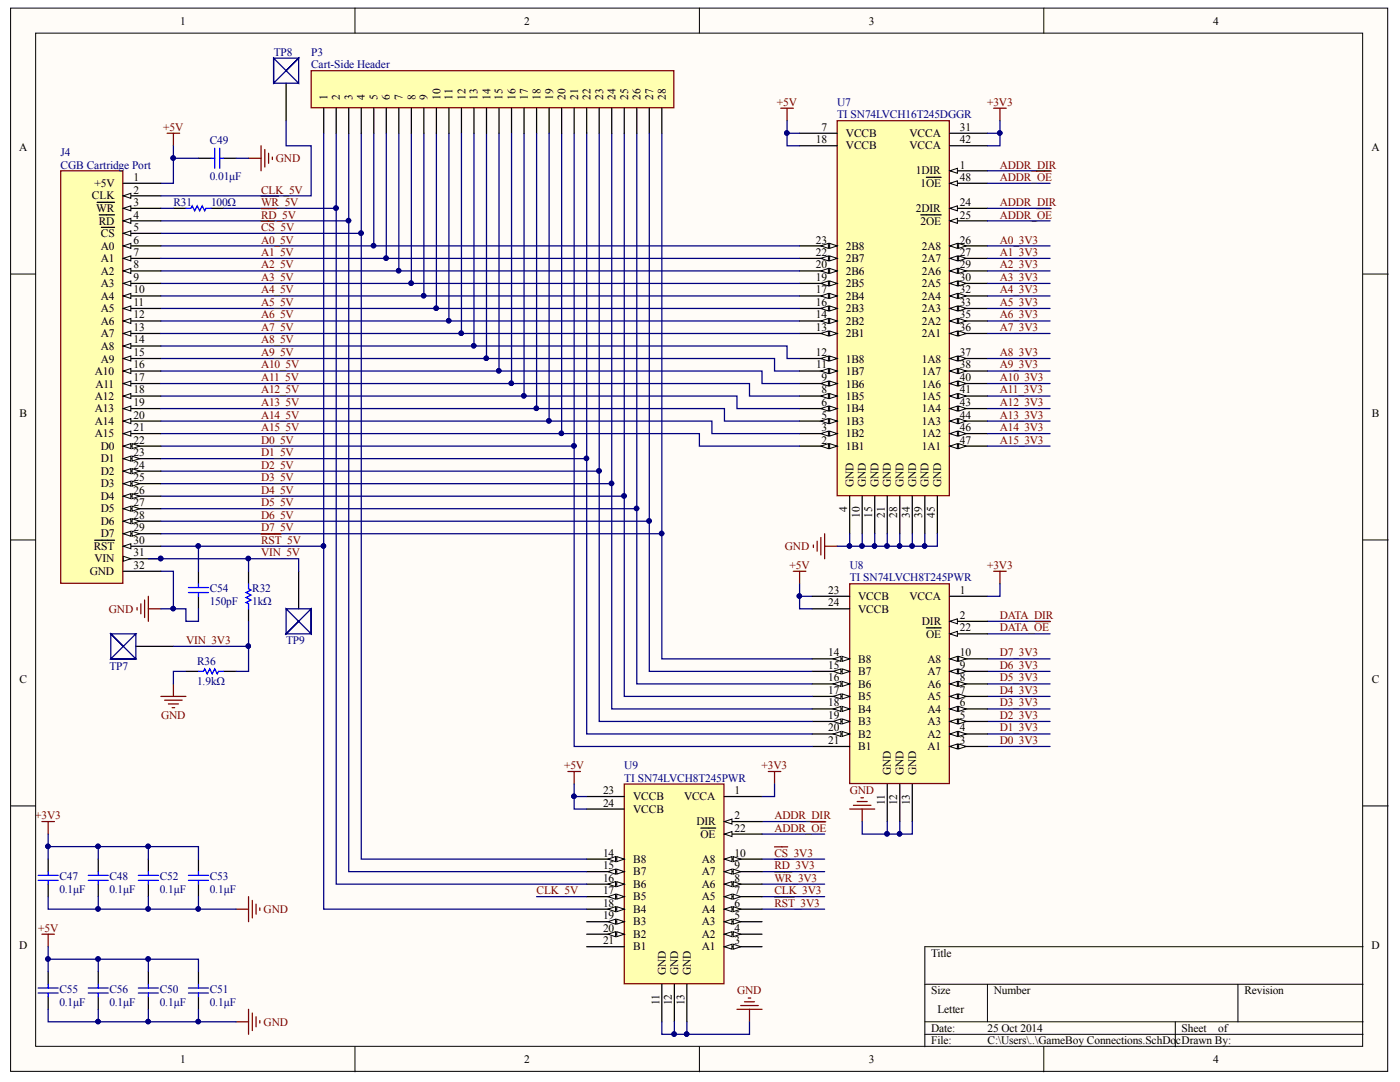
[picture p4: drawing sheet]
<svg xmlns="http://www.w3.org/2000/svg" width="279mm" height="216mm" viewBox="0 0 279 216" stroke-linecap="round" stroke-linejoin="round" font-family="sans-serif">
<defs><g id="words">
<g font-size="2.3">
<text x="35.9" y="4.9">1</text>
<text x="104.6" y="4.9">2</text>
<text x="173.4" y="4.9">3</text>
<text x="242.1" y="4.9">4</text>
<text x="65.4" y="19.9" transform="rotate(-90 65.4 19.9)">1</text>
<text x="67.8" y="19.9" transform="rotate(-90 67.8 19.9)">2</text>
<text x="70.4" y="19.9" transform="rotate(-90 70.4 19.9)">3</text>
<text x="72.8" y="19.9" transform="rotate(-90 72.8 19.9)">4</text>
<text x="75.4" y="19.9" transform="rotate(-90 75.4 19.9)">5</text>
<text x="77.8" y="19.9" transform="rotate(-90 77.8 19.9)">6</text>
<text x="80.4" y="19.9" transform="rotate(-90 80.4 19.9)">7</text>
<text x="82.9" y="19.9" transform="rotate(-90 82.9 19.9)">8</text>
<text x="85.3" y="19.9" transform="rotate(-90 85.3 19.9)">9</text>
<text x="87.9" y="19.9" transform="rotate(-90 87.9 19.9)">10</text>
<text x="90.3" y="19.9" transform="rotate(-90 90.3 19.9)">11</text>
<text x="92.9" y="19.9" transform="rotate(-90 92.9 19.9)">12</text>
<text x="95.3" y="19.9" transform="rotate(-90 95.3 19.9)">13</text>
<text x="97.9" y="19.9" transform="rotate(-90 97.9 19.9)">14</text>
<text x="100.3" y="19.9" transform="rotate(-90 100.3 19.9)">15</text>
<text x="102.9" y="19.9" transform="rotate(-90 102.9 19.9)">16</text>
<text x="105.3" y="19.9" transform="rotate(-90 105.3 19.9)">17</text>
<text x="107.8" y="19.9" transform="rotate(-90 107.8 19.9)">18</text>
<text x="110.4" y="19.9" transform="rotate(-90 110.4 19.9)">19</text>
<text x="112.8" y="19.9" transform="rotate(-90 112.8 19.9)">20</text>
<text x="115.4" y="19.9" transform="rotate(-90 115.4 19.9)">21</text>
<text x="117.8" y="19.9" transform="rotate(-90 117.8 19.9)">22</text>
<text x="120.4" y="19.9" transform="rotate(-90 120.4 19.9)">23</text>
<text x="122.8" y="19.9" transform="rotate(-90 122.8 19.9)">24</text>
<text x="125.4" y="19.9" transform="rotate(-90 125.4 19.9)">25</text>
<text x="127.8" y="19.9" transform="rotate(-90 127.8 19.9)">26</text>
<text x="130.3" y="19.9" transform="rotate(-90 130.3 19.9)">27</text>
<text x="132.9" y="19.9" transform="rotate(-90 132.9 19.9)">28</text>
<text x="162.8" y="28.6">18</text>
<text x="163.9" y="26.1">7</text>
<text x="168.8" y="27.4">VCCB</text>
<text x="168.8" y="29.8">VCCB</text>
<text x="181.5" y="27.4">VCCA</text>
<text x="181.5" y="29.8">VCCA</text>
<text x="191.6" y="26.1">31</text>
<text x="191.6" y="28.6">42</text>
<text x="3.8" y="30.2">A</text>
<text x="182.8" y="34.8">1DIR</text>
<text x="191.6" y="33.6">1</text>
<text x="273.7" y="30.2">A</text>
<text x="18.4" y="39.8">CLK</text>
<text x="18.9" y="37.4">+5V</text>
<text x="26.6" y="36.1">1</text>
<text x="26.6" y="38.6">2</text>
<text x="26.6" y="41.1">3</text>
<text x="183.7" y="37.4">1OE</text>
<text x="191.6" y="41.1">24</text>
<text x="191.6" y="36.1">48</text>
<text x="19.2" y="42.3">WR</text>
<text x="19.7" y="44.9">RD</text>
<text x="20.1" y="47.3">CS</text>
<text x="26.6" y="43.6">4</text>
<text x="26.6" y="46.1">5</text>
<text x="182.8" y="42.3">2DIR</text>
<text x="183.7" y="44.9">2OE</text>
<text x="191.6" y="43.6">25</text>
<text x="20.1" y="49.9">A0</text>
<text x="20.1" y="52.3">A1</text>
<text x="26.6" y="48.6">6</text>
<text x="26.6" y="51">7</text>
<text x="26.6" y="53.6">8</text>
<text x="162.8" y="53.6">20</text>
<text x="162.8" y="51">22</text>
<text x="162.8" y="48.6">23</text>
<text x="168.8" y="52.3">2B7</text>
<text x="168.8" y="49.9">2B8</text>
<text x="184" y="49.9">2A8</text>
<text x="184" y="52.3">2A7</text>
<text x="191.6" y="48.6">26</text>
<text x="191.6" y="51">27</text>
<text x="191.6" y="53.6">29</text>
<text x="20.1" y="54.8">A2</text>
<text x="20.1" y="57.3">A3</text>
<text x="20.1" y="59.8">A4</text>
<text x="26.6" y="56">9</text>
<text x="26.6" y="58.6">10</text>
<text x="162.8" y="58.6">17</text>
<text x="162.8" y="56">19</text>
<text x="168.8" y="59.8">2B4</text>
<text x="168.8" y="57.3">2B5</text>
<text x="168.8" y="54.8">2B6</text>
<text x="184" y="54.8">2A6</text>
<text x="184" y="57.3">2A5</text>
<text x="184" y="59.8">2A4</text>
<text x="191.6" y="56">30</text>
<text x="191.6" y="58.6">32</text>
<text x="20.1" y="62.3">A5</text>
<text x="20.1" y="64.8">A6</text>
<text x="26.6" y="61.1">11</text>
<text x="26.6" y="63.5">12</text>
<text x="162.8" y="63.5">14</text>
<text x="162.8" y="61.1">16</text>
<text x="168.8" y="64.8">2B2</text>
<text x="168.8" y="62.3">2B3</text>
<text x="184" y="62.3">2A3</text>
<text x="184" y="64.8">2A2</text>
<text x="191.6" y="61.1">33</text>
<text x="191.6" y="63.5">35</text>
<text x="20.1" y="67.3">A7</text>
<text x="20.1" y="69.8">A8</text>
<text x="26.6" y="66.1">13</text>
<text x="26.6" y="68.5">14</text>
<text x="26.6" y="71.1">15</text>
<text x="162.8" y="71.1">12</text>
<text x="162.8" y="66.1">13</text>
<text x="168.8" y="67.3">2B1</text>
<text x="184" y="67.3">2A1</text>
<text x="191.6" y="66.1">36</text>
<text x="191.6" y="71.1">37</text>
<text x="18.9" y="74.8">A10</text>
<text x="19" y="77.3">A11</text>
<text x="20.1" y="72.3">A9</text>
<text x="26.6" y="73.5">16</text>
<text x="26.6" y="76.1">17</text>
<text x="162.9" y="73.5">11</text>
<text x="163.9" y="76.1">9</text>
<text x="168.8" y="77.3">1B6</text>
<text x="168.8" y="74.8">1B7</text>
<text x="168.8" y="72.3">1B8</text>
<text x="184" y="72.3">1A8</text>
<text x="184" y="74.8">1A7</text>
<text x="184" y="77.3">1A6</text>
<text x="191.6" y="73.5">38</text>
<text x="191.6" y="76.1">40</text>
<text x="3.9" y="83.2">B</text>
<text x="18.9" y="79.8">A12</text>
<text x="18.9" y="82.3">A13</text>
<text x="26.6" y="78.5">18</text>
<text x="26.6" y="81">19</text>
<text x="26.6" y="83.6">20</text>
<text x="163.9" y="83.6">5</text>
<text x="163.9" y="81">6</text>
<text x="163.9" y="78.5">8</text>
<text x="168.8" y="82.3">1B4</text>
<text x="168.8" y="79.8">1B5</text>
<text x="184" y="79.8">1A5</text>
<text x="184" y="82.3">1A4</text>
<text x="191.6" y="78.5">41</text>
<text x="191.6" y="81">43</text>
<text x="191.6" y="83.6">44</text>
<text x="273.8" y="83.2">B</text>
<text x="18.9" y="84.8">A14</text>
<text x="18.9" y="87.3">A15</text>
<text x="20.1" y="89.7">D0</text>
<text x="26.6" y="86">21</text>
<text x="26.6" y="88.6">22</text>
<text x="163.9" y="88.6">2</text>
<text x="163.9" y="86">3</text>
<text x="168.8" y="89.7">1B1</text>
<text x="168.8" y="87.3">1B2</text>
<text x="168.8" y="84.8">1B3</text>
<text x="184" y="84.8">1A3</text>
<text x="184" y="87.3">1A2</text>
<text x="184" y="89.7">1A1</text>
<text x="191.6" y="86">46</text>
<text x="191.6" y="88.6">47</text>
<text x="20.1" y="92.3">D1</text>
<text x="20.1" y="94.8">D2</text>
<text x="26.6" y="91">23</text>
<text x="26.6" y="93.5">24</text>
<text x="26.6" y="96">25</text>
<text x="20.1" y="97.3">D3</text>
<text x="20.1" y="99.8">D4</text>
<text x="26.6" y="98.5">26</text>
<text x="26.6" y="101">27</text>
<text x="170.4" y="97.3" transform="rotate(-90 170.4 97.3)">GND</text>
<text x="172.8" y="97.3" transform="rotate(-90 172.8 97.3)">GND</text>
<text x="175.3" y="97.3" transform="rotate(-90 175.3 97.3)">GND</text>
<text x="177.8" y="97.3" transform="rotate(-90 177.8 97.3)">GND</text>
<text x="180.3" y="97.3" transform="rotate(-90 180.3 97.3)">GND</text>
<text x="182.9" y="97.3" transform="rotate(-90 182.9 97.3)">GND</text>
<text x="185.3" y="97.3" transform="rotate(-90 185.3 97.3)">GND</text>
<text x="187.9" y="97.3" transform="rotate(-90 187.9 97.3)">GND</text>
<text x="20.1" y="102.2">D5</text>
<text x="20.1" y="104.8">D6</text>
<text x="20.1" y="107.2">D7</text>
<text x="26.6" y="103.5">28</text>
<text x="26.6" y="106.1">29</text>
<text x="169.1" y="102.2" transform="rotate(-90 169.1 102.2)">4</text>
<text x="171.6" y="103.3" transform="rotate(-90 171.6 103.3)">10</text>
<text x="174.1" y="103.3" transform="rotate(-90 174.1 103.3)">15</text>
<text x="176.6" y="103.3" transform="rotate(-90 176.6 103.3)">21</text>
<text x="179.1" y="103.3" transform="rotate(-90 179.1 103.3)">28</text>
<text x="181.6" y="103.3" transform="rotate(-90 181.6 103.3)">34</text>
<text x="184.1" y="103.3" transform="rotate(-90 184.1 103.3)">39</text>
<text x="186.6" y="103.3" transform="rotate(-90 186.6 103.3)">45</text>
<text x="18.7" y="109.8">RST</text>
<text x="18.9" y="112.2">VIN</text>
<text x="26.6" y="108.5">30</text>
<text x="26.6" y="111">31</text>
<text x="26.6" y="113.5">32</text>
<text x="17.9" y="114.8">GND</text>
<text x="165.3" y="118.5">23</text>
<text x="171.3" y="119.7">VCCB</text>
<text x="181.5" y="119.7">VCCA</text>
<text x="191.6" y="118.5">1</text>
<text x="165.3" y="121">24</text>
<text x="171.3" y="122.3">VCCB</text>
<text x="184" y="124.7">DIR</text>
<text x="191.6" y="123.5">2</text>
<text x="191.6" y="126">22</text>
<text x="165.3" y="131">14</text>
<text x="184.8" y="127.3">OE</text>
<text x="191.6" y="131">10</text>
<text x="3.9" y="136.3">C</text>
<text x="165.3" y="133.5">15</text>
<text x="165.3" y="136">16</text>
<text x="171.3" y="132.2">B8</text>
<text x="171.3" y="134.7">B7</text>
<text x="171.3" y="137.2">B6</text>
<text x="185.1" y="137.2">A6</text>
<text x="185.1" y="134.7">A7</text>
<text x="185.1" y="132.2">A8</text>
<text x="191.6" y="136">8</text>
<text x="191.6" y="133.5">9</text>
<text x="273.8" y="136.3">C</text>
<text x="165.3" y="138.5">17</text>
<text x="165.3" y="141">18</text>
<text x="165.3" y="143.5">19</text>
<text x="171.3" y="139.7">B5</text>
<text x="171.3" y="142.2">B4</text>
<text x="185.1" y="142.2">A4</text>
<text x="185.1" y="139.7">A5</text>
<text x="191.6" y="143.5">5</text>
<text x="191.6" y="141">6</text>
<text x="191.6" y="138.5">7</text>
<text x="165.3" y="145.9">20</text>
<text x="165.3" y="148.5">21</text>
<text x="171.3" y="144.8">B3</text>
<text x="171.3" y="147.2">B2</text>
<text x="171.3" y="149.7">B1</text>
<text x="185.1" y="149.7">A1</text>
<text x="185.1" y="147.2">A2</text>
<text x="185.1" y="144.8">A3</text>
<text x="191.6" y="148.5">3</text>
<text x="191.6" y="145.9">4</text>
<text x="177.8" y="154.7" transform="rotate(-90 177.8 154.7)">GND</text>
<text x="180.3" y="154.7" transform="rotate(-90 180.3 154.7)">GND</text>
<text x="182.9" y="154.7" transform="rotate(-90 182.9 154.7)">GND</text>
<text x="120.4" y="158.4">23</text>
<text x="120.4" y="161">24</text>
<text x="126.4" y="159.7">VCCB</text>
<text x="136.5" y="159.7">VCCA</text>
<text x="146.6" y="158.4">1</text>
<text x="176.6" y="160.6" transform="rotate(-90 176.6 160.6)">11</text>
<text x="179.1" y="160.7" transform="rotate(-90 179.1 160.7)">12</text>
<text x="181.6" y="160.7" transform="rotate(-90 181.6 160.7)">13</text>
<text x="126.4" y="162.2">VCCB</text>
<text x="139" y="164.7">DIR</text>
<text x="139.8" y="167.2">OE</text>
<text x="146.6" y="163.4">2</text>
<text x="146.6" y="166">22</text>
<text x="120.4" y="171">14</text>
<text x="120.4" y="173.4">15</text>
<text x="126.4" y="172.2">B8</text>
<text x="140.1" y="172.2">A8</text>
<text x="146.6" y="173.4">9</text>
<text x="146.6" y="171">10</text>
<text x="120.4" y="175.9">16</text>
<text x="120.4" y="178.5">17</text>
<text x="126.4" y="174.7">B7</text>
<text x="126.4" y="177.2">B6</text>
<text x="126.4" y="179.7">B5</text>
<text x="140.1" y="179.7">A5</text>
<text x="140.1" y="177.2">A6</text>
<text x="140.1" y="174.7">A7</text>
<text x="146.6" y="178.5">7</text>
<text x="146.6" y="175.9">8</text>
<text x="120.4" y="180.9">18</text>
<text x="120.4" y="183.5">19</text>
<text x="120.4" y="185.9">20</text>
<text x="126.4" y="182.2">B4</text>
<text x="126.4" y="184.6">B3</text>
<text x="140.1" y="184.6">A3</text>
<text x="140.1" y="182.2">A4</text>
<text x="146.6" y="185.9">4</text>
<text x="146.6" y="183.5">5</text>
<text x="146.6" y="180.9">6</text>
<text x="3.8" y="189.4">D</text>
<text x="120.4" y="188.4">21</text>
<text x="126.4" y="187.2">B2</text>
<text x="126.4" y="189.6">B1</text>
<text x="140.1" y="189.6">A1</text>
<text x="140.1" y="187.2">A2</text>
<text x="146.6" y="188.4">3</text>
<text x="185.8" y="190.9">Title</text>
<text x="273.7" y="189.4">D</text>
<text x="132.9" y="194.6" transform="rotate(-90 132.9 194.6)">GND</text>
<text x="135.3" y="194.6" transform="rotate(-90 135.3 194.6)">GND</text>
<text x="137.9" y="194.6" transform="rotate(-90 137.9 194.6)">GND</text>
<text x="131.6" y="200.5" transform="rotate(-90 131.6 200.5)">11</text>
<text x="134.1" y="200.6" transform="rotate(-90 134.1 200.6)">12</text>
<text x="136.6" y="200.6" transform="rotate(-90 136.6 200.6)">13</text>
<text x="185.8" y="198.4">Size</text>
<text x="187.1" y="202.1">Letter</text>
<text x="198.4" y="198.4">Number</text>
<text x="248.3" y="198.4">Revision</text>
<text x="185.8" y="205.9">Date:</text>
<text x="185.8" y="208.4">File:</text>
<text x="197.1" y="205.9">25 Oct 2014</text>
<text x="197.1" y="208.4">C:\Users\..\GameBoy Connections.SchDo</text>
<text x="234.7" y="208.4">cDrawn By:</text>
<text x="235.8" y="205.9">Sheet</text>
<text x="243.1" y="205.9">of</text>
<text x="35.9" y="212.1">1</text>
<text x="104.6" y="212.1">2</text>
<text x="173.4" y="212.1">3</text>
<text x="242.1" y="212.1">4</text>
</g>
<g font-size="2.3" fill="#000080">
<text x="54.6" y="11.2">TP8</text>
<text x="62.1" y="11.2">P3</text>
<text x="62.1" y="13.6">Cart-Side Header</text>
<text x="167.1" y="21.1">U7</text>
<text x="167.1" y="23.6">TI SN74LVCH16T245DGGR</text>
<text x="41.9" y="28.8">C49</text>
<text x="12.1" y="31.1">J4</text>
<text x="12.1" y="33.6">CGB Cartridge Port</text>
<text x="41.9" y="35.8">0.01μF</text>
<text x="34.6" y="41.1">R31</text>
<text x="42.1" y="41.1">100Ω</text>
<text x="169.6" y="113.5">U8</text>
<text x="41.9" y="118.2">C54</text>
<text x="50.3" y="118.2">R32</text>
<text x="169.6" y="116">TI SN74LVCH8T245PWR</text>
<text x="41.9" y="120.8">150pF</text>
<text x="50.3" y="120.8">1kΩ</text>
<text x="57.1" y="128.4">TP9</text>
<text x="21.8" y="133.8">TP7</text>
<text x="39.3" y="136.7">1.9kΩ</text>
<text x="39.3" y="132.8">R36</text>
<text x="124.6" y="153.5">U9</text>
<text x="124.6" y="156">TI SN74LVCH8T245PWR</text>
<text x="11.8" y="178.2">0.1μF</text>
<text x="11.8" y="175.7">C47</text>
<text x="21.8" y="178.2">0.1μF</text>
<text x="21.8" y="175.7">C48</text>
<text x="31.9" y="178.2">0.1μF</text>
<text x="31.9" y="175.7">C52</text>
<text x="41.9" y="178.2">0.1μF</text>
<text x="41.9" y="175.7">C53</text>
<text x="11.8" y="200.7">0.1μF</text>
<text x="11.8" y="198.2">C55</text>
<text x="21.8" y="200.7">0.1μF</text>
<text x="21.8" y="198.2">C56</text>
<text x="31.9" y="200.7">0.1μF</text>
<text x="31.9" y="198.2">C50</text>
<text x="41.9" y="200.7">0.1μF</text>
<text x="41.9" y="198.2">C51</text>
</g>
<g font-size="2.3" fill="#800000">
<text x="155" y="21.1">+5V</text>
<text x="197" y="21.1">+3V3</text>
<text x="32.6" y="26.1">+5V</text>
<text x="55.1" y="32.4">GND</text>
<text x="199.5" y="33.6">ADDR_DIR</text>
<text x="52.1" y="38.6">CLK_5V</text>
<text x="52.1" y="41.1">WR_5V</text>
<text x="199.5" y="41.1">ADDR_DIR</text>
<text x="199.5" y="36.1">ADDR_OE</text>
<text x="52.1" y="43.6">RD_5V</text>
<text x="52.1" y="46.1">CS_5V</text>
<text x="199.5" y="43.6">ADDR_OE</text>
<text x="52.1" y="48.6">A0_5V</text>
<text x="52.1" y="51">A1_5V</text>
<text x="52.1" y="53.6">A2_5V</text>
<text x="199.5" y="48.6">A0_3V3</text>
<text x="199.5" y="51">A1_3V3</text>
<text x="199.5" y="53.6">A2_3V3</text>
<text x="52.1" y="56">A3_5V</text>
<text x="52.1" y="58.6">A4_5V</text>
<text x="199.5" y="56">A3_3V3</text>
<text x="199.5" y="58.6">A4_3V3</text>
<text x="52.1" y="61.1">A5_5V</text>
<text x="52.1" y="63.5">A6_5V</text>
<text x="199.5" y="61.1">A5_3V3</text>
<text x="199.5" y="63.5">A6_3V3</text>
<text x="52.1" y="66.1">A7_5V</text>
<text x="52.1" y="68.5">A8_5V</text>
<text x="52.1" y="71.1">A9_5V</text>
<text x="199.5" y="66.1">A7_3V3</text>
<text x="199.5" y="71.1">A8_3V3</text>
<text x="52.1" y="73.5">A10_5V</text>
<text x="52.1" y="76.1">A11_5V</text>
<text x="199.5" y="73.5">A9_3V3</text>
<text x="199.5" y="76.1">A10_3V3</text>
<text x="52.1" y="78.5">A12_5V</text>
<text x="52.1" y="81">A13_5V</text>
<text x="52.1" y="83.6">A14_5V</text>
<text x="199.5" y="78.5">A11_3V3</text>
<text x="199.5" y="81">A12_3V3</text>
<text x="199.5" y="83.6">A13_3V3</text>
<text x="52.1" y="86">A15_5V</text>
<text x="52.1" y="88.6">D0_5V</text>
<text x="199.5" y="86">A14_3V3</text>
<text x="199.5" y="88.6">A15_3V3</text>
<text x="52.1" y="91">D1_5V</text>
<text x="52.1" y="93.5">D2_5V</text>
<text x="52.1" y="96">D3_5V</text>
<text x="52.1" y="98.5">D4_5V</text>
<text x="52.1" y="101">D5_5V</text>
<text x="52.1" y="103.5">D6_5V</text>
<text x="52.1" y="106.1">D7_5V</text>
<text x="52.1" y="108.5">RST_5V</text>
<text x="52.1" y="111">VIN_5V</text>
<text x="156.7" y="109.8">GND</text>
<text x="157.6" y="113.5">+5V</text>
<text x="197" y="113.5">+3V3</text>
<text x="21.7" y="122.3">GND</text>
<text x="199.5" y="123.5">DATA_DIR</text>
<text x="199.5" y="126">DATA_OE</text>
<text x="37.1" y="128.4">VIN_3V3</text>
<text x="199.5" y="131">D7_3V3</text>
<text x="199.5" y="133.5">D6_3V3</text>
<text x="199.5" y="136">D5_3V3</text>
<text x="32.1" y="143.5">GND</text>
<text x="199.5" y="143.5">D2_3V3</text>
<text x="199.5" y="141">D3_3V3</text>
<text x="199.5" y="138.5">D4_3V3</text>
<text x="199.5" y="148.5">D0_3V3</text>
<text x="199.5" y="145.9">D1_3V3</text>
<text x="112.6" y="153.5">+5V</text>
<text x="152" y="153.5">+3V3</text>
<text x="169.6" y="158.4">GND</text>
<text x="7" y="163.4">+3V3</text>
<text x="154.5" y="163.4">ADDR_DIR</text>
<text x="154.5" y="166">ADDR_OE</text>
<text x="154.5" y="173.4">RD_3V3</text>
<text x="154.5" y="171">CS_3V3</text>
<text x="107.1" y="178.5">CLK_5V</text>
<text x="154.5" y="178.5">CLK_3V3</text>
<text x="154.5" y="175.9">WR_3V3</text>
<text x="7.6" y="185.9">+5V</text>
<text x="52.6" y="182.2">GND</text>
<text x="154.5" y="180.9">RST_3V3</text>
<text x="147.1" y="198.4">GND</text>
<text x="52.6" y="204.7">GND</text>
</g>
</g></defs>
<g fill="#fffcf8" stroke="#000" stroke-width=".2">
<path d="M2.1 1.6h274.8v212.2h-274.8z"/>
<path d="M7.1 6.6h264.8v202.2h-264.8z"/>
</g>
<g fill="none" stroke="#000" stroke-width=".2">
<path d="M70.8 1.6v5M139.6 1.6v5M208.3 1.6v5M2.1 54.7h5M272 54.7h5M2.1 107.7h5M272 107.7h5M2.1 160.8h5M272 160.8h5M184.6 196.4h87.4M197.1 196.4v7.5M247.1 196.4v7.5"/>
<path d="M272 188.9h-87.4v20M70.8 208.9v5M139.6 208.9v5M184.6 203.9h87.4M184.6 206.4h87.4M208.3 208.9v5M234.6 203.9v5"/>
</g>
<g fill="none" stroke="#800000" stroke-width=".25">
<path d="M33.4 26.6h2.5M34.6 26.6v2.5M49.6 31.6h2.5M52.1 29.1v5M52.1 39.1h3.5M52.9 29.8v3.5M53.6 30.6v2M54.4 31.3v.5M52.1 41.6h3.1M52.1 44.1h2.6M28.9 119.7v3.5M29.6 119v5"/>
<path d="M52.1 106.5h4M27.4 121.2v.5M28.1 120.5v2M29.6 121.5h2.5M154.6 174h3.5M154.6 171.5h3M154.6 169h2.6M154.6 179h4"/>
</g>
<path d="M39.6 31.6h2.5M44.6 31.6h2.5M34.6 41.6h2.5M42.1 41.6h2.5M39.6 114v2.5M39.6 119v2.5" fill="none" stroke="#000" stroke-width=".25"/>
<path d="M42.1 31.6h.8M42.9 29.6v4M43.9 29.6v4M43.9 31.6h.7M37.1 41.6h1l.3-.5 .5 1 .5-1 .5 1 .5-1 .5 1 .2-.5h1M37.6 118.2h4M37.6 117.2h4M39.6 116.5v.7M39.6 118.2v.8" fill="none" stroke="#00f" stroke-width=".25"/>
<g fill="none" stroke="#000080" stroke-width=".25">
<path d="M34.6 29.1v7.5h-2.5M34.6 31.6h5M47.1 31.6h2.5M67.1 26.6v15h-22.5M69.6 26.6v17.5h-37.5M72.1 26.6v20h-40M74.6 26.6v22.5h-42.5M79.6 26.6v27.5h-47.5M82.1 26.6v30h-50M84.6 26.6v32.5h-52.5M87.1 26.6v34.9h-55M89.6 26.6v37.4h-57.5"/>
<path d="M94.6 26.6v42.4h-62.5M97.1 26.6v44.9h-65M99.6 26.6v47.4h-67.5M104.6 26.6v52.4h-72.5M112.1 26.6v59.9h-80M114.6 26.6v62.4h-82.5M117.1 26.6v64.9h-85M119.6 26.6v67.4h-87.5M122.1 26.6v69.9h-90M124.6 26.6v72.4h-92.5M127.1 26.6v74.9h-95M132.1 26.6v79.9h-100"/>
<path d="M32.1 41.6h2.5M32.1 109h7.5v5M32.1 114h2.5v7.5M32.1 121.5h5v2.5h2.5v-2.5"/>
</g>
<g fill="#000080" stroke="#000080" stroke-width=".2">
<circle cx="34.6" cy="31.5" r=".45"/>
<circle cx="39.6" cy="108.9" r=".45"/>
<circle cx="34.6" cy="121.4" r=".45"/>
<circle cx="67" cy="41.5" r=".45"/>
<circle cx="69.5" cy="44" r=".45"/>
<circle cx="72" cy="46.5" r=".45"/>
<circle cx="74.5" cy="49" r=".45"/>
<circle cx="79.5" cy="54" r=".45"/>
<circle cx="82" cy="56.5" r=".45"/>
<circle cx="84.5" cy="59" r=".45"/>
<circle cx="87" cy="61.5" r=".45"/>
<circle cx="89.5" cy="64" r=".45"/>
<circle cx="94.5" cy="69" r=".45"/>
<circle cx="97" cy="71.5" r=".45"/>
<circle cx="99.5" cy="74" r=".45"/>
<circle cx="104.5" cy="79" r=".45"/>
<circle cx="112" cy="86.5" r=".45"/>
<circle cx="114.5" cy="89" r=".45"/>
<circle cx="117" cy="91.5" r=".45"/>
<circle cx="119.5" cy="94" r=".45"/>
<circle cx="122" cy="96.5" r=".45"/>
<circle cx="124.5" cy="99" r=".45"/>
<circle cx="127" cy="101.5" r=".45"/>
<circle cx="132" cy="106.4" r=".45"/>
</g>
<path d="M12.1 34.1h12.4v82.3h-12.4z" fill="#ffffb0" stroke="#800000" stroke-width=".25"/>
<path d="M24.6 36.6h7.5M24.6 39.1h7.5" fill="none" stroke="#000" stroke-width=".25"/>
<path d="M24.6 39.1l1.5-.5v1z" fill="#fffcf8" stroke="#000" stroke-width=".2"/>
<path d="M24.6 41.6h7.5" fill="none" stroke="#000" stroke-width=".25"/>
<path d="M24.6 41.6l1.5-.5v1z" fill="#fffcf8" stroke="#000" stroke-width=".2"/>
<path d="M19.4 40.4h3.5M24.6 44.1h7.5" fill="none" stroke="#000" stroke-width=".25"/>
<path d="M24.6 44.1l1.5-.5v1z" fill="#fffcf8" stroke="#000" stroke-width=".2"/>
<path d="M19.8 42.9h3.1M24.6 46.6h7.5" fill="none" stroke="#000" stroke-width=".25"/>
<path d="M24.6 46.6l1.5-.5v1z" fill="#fffcf8" stroke="#000" stroke-width=".2"/>
<path d="M20.2 45.4h2.7M24.6 49.1h7.5" fill="none" stroke="#000" stroke-width=".25"/>
<path d="M24.6 49.1l1.5-.5v1z" fill="#fffcf8" stroke="#000" stroke-width=".2"/>
<path d="M24.6 51.6h7.5" fill="none" stroke="#000" stroke-width=".25"/>
<path d="M24.6 51.6l1.5-.5v1z" fill="#fffcf8" stroke="#000" stroke-width=".2"/>
<path d="M24.6 54.1h7.5" fill="none" stroke="#000" stroke-width=".25"/>
<path d="M24.6 54.1l1.5-.5v1z" fill="#fffcf8" stroke="#000" stroke-width=".2"/>
<path d="M24.6 56.6h7.5" fill="none" stroke="#000" stroke-width=".25"/>
<path d="M24.6 56.6l1.5-.5v1z" fill="#fffcf8" stroke="#000" stroke-width=".2"/>
<path d="M24.6 59.1h7.5" fill="none" stroke="#000" stroke-width=".25"/>
<path d="M24.6 59.1l1.5-.5v1z" fill="#fffcf8" stroke="#000" stroke-width=".2"/>
<path d="M24.6 61.5h7.5" fill="none" stroke="#000" stroke-width=".25"/>
<path d="M24.6 61.5l1.5-.5v1z" fill="#fffcf8" stroke="#000" stroke-width=".2"/>
<path d="M24.6 64h7.5" fill="none" stroke="#000" stroke-width=".25"/>
<path d="M24.6 64l1.5-.5v1z" fill="#fffcf8" stroke="#000" stroke-width=".2"/>
<path d="M24.6 66.5h7.5" fill="none" stroke="#000" stroke-width=".25"/>
<path d="M24.6 66.5l1.5-.5v1z" fill="#fffcf8" stroke="#000" stroke-width=".2"/>
<path d="M24.6 69h7.5" fill="none" stroke="#000" stroke-width=".25"/>
<path d="M24.6 69l1.5-.5v1z" fill="#fffcf8" stroke="#000" stroke-width=".2"/>
<path d="M24.6 71.5h7.5" fill="none" stroke="#000" stroke-width=".25"/>
<path d="M24.6 71.5l1.5-.5v1z" fill="#fffcf8" stroke="#000" stroke-width=".2"/>
<path d="M24.6 74h7.5" fill="none" stroke="#000" stroke-width=".25"/>
<path d="M24.6 74l1.5-.5v1z" fill="#fffcf8" stroke="#000" stroke-width=".2"/>
<path d="M24.6 76.5h7.5" fill="none" stroke="#000" stroke-width=".25"/>
<path d="M24.6 76.5l1.5-.5v1z" fill="#fffcf8" stroke="#000" stroke-width=".2"/>
<path d="M24.6 79h7.5" fill="none" stroke="#000" stroke-width=".25"/>
<path d="M24.6 79l1.5-.5v1z" fill="#fffcf8" stroke="#000" stroke-width=".2"/>
<path d="M24.6 81.5h7.5" fill="none" stroke="#000" stroke-width=".25"/>
<path d="M24.6 81.5l1.5-.5v1z" fill="#fffcf8" stroke="#000" stroke-width=".2"/>
<path d="M24.6 84h7.5" fill="none" stroke="#000" stroke-width=".25"/>
<path d="M24.6 84l1.5-.5v1z" fill="#fffcf8" stroke="#000" stroke-width=".2"/>
<path d="M24.6 86.5h7.5" fill="none" stroke="#000" stroke-width=".25"/>
<path d="M24.6 86.5l1.5-.5v1z" fill="#fffcf8" stroke="#000" stroke-width=".2"/>
<path d="M24.6 89h7.5" fill="none" stroke="#000" stroke-width=".25"/>
<g fill="#fffcf8" stroke="#000" stroke-width=".2">
<path d="M24.6 89l1.5-.5v1z"/>
<path d="M26.4 88.5l1.5 .5-1.5 .5z"/>
</g>
<path d="M24.6 91.5h7.5" fill="none" stroke="#000" stroke-width=".25"/>
<g fill="#fffcf8" stroke="#000" stroke-width=".2">
<path d="M24.6 91.5l1.5-.5v1z"/>
<path d="M26.4 91l1.5 .5-1.5 .5z"/>
</g>
<path d="M24.6 94h7.5" fill="none" stroke="#000" stroke-width=".25"/>
<g fill="#fffcf8" stroke="#000" stroke-width=".2">
<path d="M24.6 94l1.5-.5v1z"/>
<path d="M26.4 93.5l1.5 .5-1.5 .5z"/>
</g>
<path d="M24.6 96.5h7.5" fill="none" stroke="#000" stroke-width=".25"/>
<g fill="#fffcf8" stroke="#000" stroke-width=".2">
<path d="M24.6 96.5l1.5-.5v1z"/>
<path d="M26.4 96l1.5 .5-1.5 .5z"/>
</g>
<path d="M24.6 99h7.5" fill="none" stroke="#000" stroke-width=".25"/>
<g fill="#fffcf8" stroke="#000" stroke-width=".2">
<path d="M24.6 99l1.5-.5v1z"/>
<path d="M26.4 98.5l1.5 .5-1.5 .5z"/>
</g>
<path d="M24.6 101.5h7.5" fill="none" stroke="#000" stroke-width=".25"/>
<g fill="#fffcf8" stroke="#000" stroke-width=".2">
<path d="M24.6 101.5l1.5-.5v1z"/>
<path d="M26.4 101l1.5 .5-1.5 .5z"/>
</g>
<path d="M24.6 104h7.5" fill="none" stroke="#000" stroke-width=".25"/>
<g fill="#fffcf8" stroke="#000" stroke-width=".2">
<path d="M24.6 104l1.5-.5v1z"/>
<path d="M26.4 103.5l1.5 .5-1.5 .5z"/>
</g>
<path d="M24.6 106.5h7.5" fill="none" stroke="#000" stroke-width=".25"/>
<g fill="#fffcf8" stroke="#000" stroke-width=".2">
<path d="M24.6 106.5l1.5-.5v1z"/>
<path d="M26.4 106l1.5 .5-1.5 .5z"/>
</g>
<path d="M24.6 109h7.5" fill="none" stroke="#000" stroke-width=".25"/>
<path d="M24.6 109l1.5-.5v1z" fill="#fffcf8" stroke="#000" stroke-width=".2"/>
<path d="M18.9 107.8h4M24.6 111.5h7.5" fill="none" stroke="#000" stroke-width=".25"/>
<path d="M24.6 111l1.5 .5-1.5 .5z" fill="#fffcf8" stroke="#000" stroke-width=".2"/>
<circle cx="32.1" cy="111.4" r=".45" fill="#000080" stroke="#000080" stroke-width=".2"/>
<path d="M24.6 114h7.5" fill="none" stroke="#000" stroke-width=".25"/>
<path d="M167.1 24.1h22.4v74.8h-22.4z" fill="#ffffb0" stroke="#800000" stroke-width=".25"/>
<path d="M189.6 34.1h7.5" fill="none" stroke="#000" stroke-width=".25"/>
<path d="M189.6 34.1l1.5-.5v1z" fill="#fffcf8" stroke="#000" stroke-width=".2"/>
<path d="M159.6 89h7.5" fill="none" stroke="#000" stroke-width=".25"/>
<g fill="#fffcf8" stroke="#000" stroke-width=".2">
<path d="M165.6 88.5l1.5 .5-1.5 .5z"/>
<path d="M163.8 89l1.5-.5v1z"/>
</g>
<path d="M159.6 86.5h7.5" fill="none" stroke="#000" stroke-width=".25"/>
<g fill="#fffcf8" stroke="#000" stroke-width=".2">
<path d="M165.6 86l1.5 .5-1.5 .5z"/>
<path d="M163.8 86.5l1.5-.5v1z"/>
</g>
<path d="M159.6 84h7.5M169.6 99v7.5" fill="none" stroke="#000" stroke-width=".25"/>
<g fill="#fffcf8" stroke="#000" stroke-width=".2">
<path d="M165.6 83.5l1.5 .5-1.5 .5z"/>
<path d="M163.8 84l1.5-.5v1z"/>
</g>
<path d="M159.6 81.5h7.5" fill="none" stroke="#000" stroke-width=".25"/>
<g fill="#fffcf8" stroke="#000" stroke-width=".2">
<path d="M165.6 81l1.5 .5-1.5 .5z"/>
<path d="M163.8 81.5l1.5-.5v1z"/>
</g>
<path d="M159.6 26.6h7.5M159.6 79h7.5" fill="none" stroke="#000" stroke-width=".25"/>
<g fill="#fffcf8" stroke="#000" stroke-width=".2">
<path d="M165.6 78.5l1.5 .5-1.5 .5z"/>
<path d="M163.8 79l1.5-.5v1z"/>
</g>
<path d="M159.6 76.5h7.5" fill="none" stroke="#000" stroke-width=".25"/>
<g fill="#fffcf8" stroke="#000" stroke-width=".2">
<path d="M165.6 76l1.5 .5-1.5 .5z"/>
<path d="M163.8 76.5l1.5-.5v1z"/>
</g>
<path d="M159.6 74h7.5M172.1 99v7.5" fill="none" stroke="#000" stroke-width=".25"/>
<g fill="#fffcf8" stroke="#000" stroke-width=".2">
<path d="M165.6 73.5l1.5 .5-1.5 .5z"/>
<path d="M163.8 74l1.5-.5v1z"/>
</g>
<path d="M159.6 71.5h7.5" fill="none" stroke="#000" stroke-width=".25"/>
<g fill="#fffcf8" stroke="#000" stroke-width=".2">
<path d="M165.6 71l1.5 .5-1.5 .5z"/>
<path d="M163.8 71.5l1.5-.5v1z"/>
</g>
<path d="M159.6 66.5h7.5" fill="none" stroke="#000" stroke-width=".25"/>
<g fill="#fffcf8" stroke="#000" stroke-width=".2">
<path d="M165.6 66l1.5 .5-1.5 .5z"/>
<path d="M163.8 66.5l1.5-.5v1z"/>
</g>
<path d="M159.6 64h7.5" fill="none" stroke="#000" stroke-width=".25"/>
<g fill="#fffcf8" stroke="#000" stroke-width=".2">
<path d="M165.6 63.5l1.5 .5-1.5 .5z"/>
<path d="M163.8 64l1.5-.5v1z"/>
</g>
<path d="M159.6 61.5h7.5M174.6 99v7.5" fill="none" stroke="#000" stroke-width=".25"/>
<g fill="#fffcf8" stroke="#000" stroke-width=".2">
<path d="M165.6 61l1.5 .5-1.5 .5z"/>
<path d="M163.8 61.5l1.5-.5v1z"/>
</g>
<path d="M159.6 59.1h7.5" fill="none" stroke="#000" stroke-width=".25"/>
<g fill="#fffcf8" stroke="#000" stroke-width=".2">
<path d="M165.6 58.6l1.5 .5-1.5 .5z"/>
<path d="M163.8 59.1l1.5-.5v1z"/>
</g>
<path d="M159.6 29.1h7.5M159.6 56.6h7.5" fill="none" stroke="#000" stroke-width=".25"/>
<g fill="#fffcf8" stroke="#000" stroke-width=".2">
<path d="M165.6 56.1l1.5 .5-1.5 .5z"/>
<path d="M163.8 56.6l1.5-.5v1z"/>
</g>
<path d="M159.6 54.1h7.5" fill="none" stroke="#000" stroke-width=".25"/>
<g fill="#fffcf8" stroke="#000" stroke-width=".2">
<path d="M165.6 53.6l1.5 .5-1.5 .5z"/>
<path d="M163.8 54.1l1.5-.5v1z"/>
</g>
<path d="M159.6 51.6h7.5M177.1 99v7.5" fill="none" stroke="#000" stroke-width=".25"/>
<g fill="#fffcf8" stroke="#000" stroke-width=".2">
<path d="M165.6 51.1l1.5 .5-1.5 .5z"/>
<path d="M163.8 51.6l1.5-.5v1z"/>
</g>
<path d="M159.6 49.1h7.5" fill="none" stroke="#000" stroke-width=".25"/>
<g fill="#fffcf8" stroke="#000" stroke-width=".2">
<path d="M165.6 48.6l1.5 .5-1.5 .5z"/>
<path d="M163.8 49.1l1.5-.5v1z"/>
</g>
<path d="M189.6 41.6h7.5" fill="none" stroke="#000" stroke-width=".25"/>
<path d="M189.6 41.6l1.5-.5v1z" fill="#fffcf8" stroke="#000" stroke-width=".2"/>
<path d="M189.6 44.1h7.5" fill="none" stroke="#000" stroke-width=".25"/>
<path d="M189.6 44.1l1.5-.5v1z" fill="#fffcf8" stroke="#000" stroke-width=".2"/>
<path d="M183.8 42.9h4M189.6 49.1h7.5" fill="none" stroke="#000" stroke-width=".25"/>
<g fill="#fffcf8" stroke="#000" stroke-width=".2">
<path d="M189.6 49.1l1.5-.5v1z"/>
<path d="M191.3 48.6l1.5 .5-1.5 .5z"/>
</g>
<path d="M189.6 51.6h7.5" fill="none" stroke="#000" stroke-width=".25"/>
<g fill="#fffcf8" stroke="#000" stroke-width=".2">
<path d="M189.6 51.6l1.5-.5v1z"/>
<path d="M191.3 51.1l1.5 .5-1.5 .5z"/>
</g>
<path d="M189.6 54.1h7.5M179.6 99v7.5" fill="none" stroke="#000" stroke-width=".25"/>
<g fill="#fffcf8" stroke="#000" stroke-width=".2">
<path d="M189.6 54.1l1.5-.5v1z"/>
<path d="M191.3 53.6l1.5 .5-1.5 .5z"/>
</g>
<path d="M189.6 56.6h7.5" fill="none" stroke="#000" stroke-width=".25"/>
<g fill="#fffcf8" stroke="#000" stroke-width=".2">
<path d="M189.6 56.6l1.5-.5v1z"/>
<path d="M191.3 56.1l1.5 .5-1.5 .5z"/>
</g>
<path d="M189.6 26.6h7.5M189.6 59.1h7.5" fill="none" stroke="#000" stroke-width=".25"/>
<g fill="#fffcf8" stroke="#000" stroke-width=".2">
<path d="M189.6 59.1l1.5-.5v1z"/>
<path d="M191.3 58.6l1.5 .5-1.5 .5z"/>
</g>
<path d="M189.6 61.5h7.5" fill="none" stroke="#000" stroke-width=".25"/>
<g fill="#fffcf8" stroke="#000" stroke-width=".2">
<path d="M189.6 61.5l1.5-.5v1z"/>
<path d="M191.3 61l1.5 .5-1.5 .5z"/>
</g>
<path d="M189.6 64h7.5M182.1 99v7.5" fill="none" stroke="#000" stroke-width=".25"/>
<g fill="#fffcf8" stroke="#000" stroke-width=".2">
<path d="M189.6 64l1.5-.5v1z"/>
<path d="M191.3 63.5l1.5 .5-1.5 .5z"/>
</g>
<path d="M189.6 66.5h7.5" fill="none" stroke="#000" stroke-width=".25"/>
<g fill="#fffcf8" stroke="#000" stroke-width=".2">
<path d="M189.6 66.5l1.5-.5v1z"/>
<path d="M191.3 66l1.5 .5-1.5 .5z"/>
</g>
<path d="M189.6 71.5h7.5" fill="none" stroke="#000" stroke-width=".25"/>
<g fill="#fffcf8" stroke="#000" stroke-width=".2">
<path d="M189.6 71.5l1.5-.5v1z"/>
<path d="M191.3 71l1.5 .5-1.5 .5z"/>
</g>
<path d="M189.6 74h7.5" fill="none" stroke="#000" stroke-width=".25"/>
<g fill="#fffcf8" stroke="#000" stroke-width=".2">
<path d="M189.6 74l1.5-.5v1z"/>
<path d="M191.3 73.5l1.5 .5-1.5 .5z"/>
</g>
<path d="M189.6 76.5h7.5M184.6 99v7.5" fill="none" stroke="#000" stroke-width=".25"/>
<g fill="#fffcf8" stroke="#000" stroke-width=".2">
<path d="M189.6 76.5l1.5-.5v1z"/>
<path d="M191.3 76l1.5 .5-1.5 .5z"/>
</g>
<path d="M189.6 79h7.5" fill="none" stroke="#000" stroke-width=".25"/>
<g fill="#fffcf8" stroke="#000" stroke-width=".2">
<path d="M189.6 79l1.5-.5v1z"/>
<path d="M191.3 78.5l1.5 .5-1.5 .5z"/>
</g>
<path d="M189.6 29.1h7.5M189.6 81.5h7.5" fill="none" stroke="#000" stroke-width=".25"/>
<g fill="#fffcf8" stroke="#000" stroke-width=".2">
<path d="M189.6 81.5l1.5-.5v1z"/>
<path d="M191.3 81l1.5 .5-1.5 .5z"/>
</g>
<path d="M189.6 84h7.5" fill="none" stroke="#000" stroke-width=".25"/>
<g fill="#fffcf8" stroke="#000" stroke-width=".2">
<path d="M189.6 84l1.5-.5v1z"/>
<path d="M191.3 83.5l1.5 .5-1.5 .5z"/>
</g>
<path d="M187.1 99v7.5M189.6 86.5h7.5" fill="none" stroke="#000" stroke-width=".25"/>
<g fill="#fffcf8" stroke="#000" stroke-width=".2">
<path d="M189.6 86.5l1.5-.5v1z"/>
<path d="M191.3 86l1.5 .5-1.5 .5z"/>
</g>
<path d="M189.6 89h7.5" fill="none" stroke="#000" stroke-width=".25"/>
<g fill="#fffcf8" stroke="#000" stroke-width=".2">
<path d="M189.6 89l1.5-.5v1z"/>
<path d="M191.3 88.5l1.5 .5-1.5 .5z"/>
</g>
<path d="M189.6 36.6h7.5" fill="none" stroke="#000" stroke-width=".25"/>
<path d="M189.6 36.6l1.5-.5v1z" fill="#fffcf8" stroke="#000" stroke-width=".2"/>
<g fill="none" stroke="#000" stroke-width=".25">
<path d="M184.9 35.4h2.9M49.6 114v2.5M27.1 129h7.5M37.1 134h2.5M44.6 134h2.5M49.6 121.5v2.5M9.6 171.4v2.5M9.6 176.4v2.5M19.6 171.4v2.5M19.6 176.4v2.5M29.6 171.4v2.5M29.6 176.4v2.5"/>
<path d="M39.6 171.4v2.5M39.6 176.4v2.5M9.6 193.9v2.5M9.6 198.9v2.5M19.6 193.9v2.5M19.6 198.9v2.5M29.6 193.9v2.5M29.6 198.9v2.5M39.6 193.9v2.5M39.6 198.9v2.5"/>
</g>
<g fill="none" stroke="#000080" stroke-width=".25">
<path d="M197.1 34.1h12.5M197.1 36.6h12.5M197.1 49.1h12.5M197.1 51.6h12.5M197.1 54.1h12.5M197.1 56.6h12.5M197.1 59.1h12.5M197.1 61.5h12.5M197.1 64h12.5M197.1 66.5h12.5M197.1 71.5h12.5M197.1 74h12.5"/>
<path d="M197.1 76.5h12.5M197.1 79h12.5M197.1 81.5h12.5M197.1 84h12.5M197.1 86.5h12.5M197.1 89h12.5M159.6 119h2.5M169.6 106.5v2.5M172.1 106.5v2.5M174.6 106.5v2.5M177.1 106.5v2.5M179.6 106.5v2.5"/>
<path d="M182.1 106.5v2.5M184.6 106.5v2.5M187.1 106.5v2.5h-20M27.1 126.5v5h-5v-5l5 5h-5l5-5h-5l2.5 2.5M197.1 124h12.5M197.1 126.5h12.5M197.1 131.5h12.5M197.1 134h12.5M197.1 136.5h12.5M197.1 139h12.5M197.1 141.5h12.5M29.6 168.9v2.5"/>
<path d="M39.6 178.9v2.5M152.1 171.4h12.5M152.1 173.9h12.5M152.1 176.4h12.5M152.1 178.9h12.5M152.1 166.4h12.5M152.1 163.9h12.5M9.6 188.9v2.5M152.1 181.4h12.5"/>
</g>
<g fill="none" stroke="#800000" stroke-width=".25">
<path d="M155.8 21.6h2.5M157.1 21.6v2.5M198.3 21.6h2.5M199.6 21.6v2.5M206.8 41.6h3M158.3 114h2.5M159.6 114v2.5M162.3 108.7v.5M163.1 108v2M163.8 107.2v3.5M164.6 106.5v5M164.6 109h2.5"/>
<path d="M198.3 114h2.5M199.6 114v2.5M32.1 139h5M32.9 139.7h3.5M34.6 136.5v2.5M206.7 124h2.9M33.6 140.5h2M34.4 141.2h.5M8.4 186.4h2.5M9.6 186.4v2.5"/>
</g>
<g fill="none" stroke="#00f" stroke-width=".25">
<path d="M49.6 116.5v1l.5 .2-1 .5 1 .5-1 .5 1 .5-1 .5 .5 .3v1M39.6 134h1l.3-.5 .5 1 .5-1 .5 1 .5-1 .5 1 .2-.5h1M7.6 175.7h4M7.6 174.7h4M9.6 173.9v.8M9.6 175.7v.7M17.6 175.7h4M17.6 174.7h4M19.6 173.9v.8M19.6 175.7v.7M27.6 175.7h4M27.6 174.7h4"/>
<path d="M29.6 173.9v.8M29.6 175.7v.7M37.6 175.7h4M37.6 174.7h4M39.6 173.9v.8M39.6 175.7v.7M7.6 198.1h4M7.6 197.1h4M9.6 196.4v.7M9.6 198.1v.8M17.6 198.1h4M17.6 197.1h4"/>
<path d="M19.6 196.4v.7M19.6 198.1v.8M27.6 198.1h4M27.6 197.1h4M29.6 196.4v.7M29.6 198.1v.8M37.6 198.1h4M37.6 197.1h4M39.6 196.4v.7M39.6 198.1v.8"/>
</g>
<g fill="#000080" stroke="#000080" stroke-width=".2">
<circle cx="184.5" cy="108.9" r=".45"/>
<circle cx="182" cy="108.9" r=".45"/>
<circle cx="179.5" cy="108.9" r=".45"/>
<circle cx="177" cy="108.9" r=".45"/>
<circle cx="174.5" cy="108.9" r=".45"/>
<circle cx="172" cy="108.9" r=".45"/>
<circle cx="169.5" cy="108.9" r=".45"/>
<circle cx="39.6" cy="181.4" r=".45"/>
<circle cx="29.6" cy="168.9" r=".45"/>
<circle cx="159.5" cy="118.9" r=".45"/>
<circle cx="9.6" cy="191.4" r=".45"/>
</g>
<path d="M62.1 14.1h72.4v7.4h-72.4z" fill="#ffffb0" stroke="#800000" stroke-width=".25"/>
<g fill="none" stroke="#000" stroke-width=".25">
<path d="M57.1 16.6v7.5M64.6 21.6v5M67.1 21.6v5M69.6 21.6v5M72.1 21.6v5M74.6 21.6v5M77.1 21.6v5M79.6 21.6v5M82.1 21.6v5M84.6 21.6v5M87.1 21.6v5M89.6 21.6v5"/>
<path d="M92.1 21.6v5M94.6 21.6v5M97.1 21.6v5M99.6 21.6v5M102.1 21.6v5M104.6 21.6v5M107.1 21.6v5M109.6 21.6v5M112.1 21.6v5M114.6 21.6v5M117.1 21.6v5M119.6 21.6v5"/>
<path d="M122.1 21.6v5M124.6 21.6v5M127.1 21.6v5M129.6 21.6v5M132.1 21.6v5M59.6 114v7.5"/>
</g>
<g fill="none" stroke="#000080" stroke-width=".25">
<path d="M57.1 14.1l2.5-2.5v5l-5-5v5l5-5h-5v5h5M57.1 24.1v5h5v10h-30M64.6 26.6v82.4h-25M77.1 26.6v25h-45M92.1 26.6v39.9h-60M129.6 26.6v77.4h-97.5M197.1 41.6h12.5M197.1 44.1h12.5M29.6 111.5h30v2.5M57.1 121.5h5v5h-5l5-5v5l-5-5v5l2.5-2.5M197.1 144h12.5M197.1 146.5h12.5"/>
<path d="M197.1 149h12.5"/>
</g>
<g fill="#000080" stroke="#000080" stroke-width=".2">
<circle cx="77" cy="51.5" r=".45"/>
<circle cx="92" cy="66.5" r=".45"/>
<circle cx="129.5" cy="104" r=".45"/>
<circle cx="32.1" cy="111.4" r=".45"/>
<circle cx="49.6" cy="111.4" r=".45"/>
<circle cx="39.6" cy="108.9" r=".45"/>
<circle cx="64.5" cy="108.9" r=".45"/>
</g>
<path d="M169.6 116.5h19.9v39.8h-19.9z" fill="#ffffb0" stroke="#800000" stroke-width=".25"/>
<path d="M189.6 119h7.5M189.6 124h7.5" fill="none" stroke="#000" stroke-width=".25"/>
<path d="M189.6 124l1.5-.5v1z" fill="#fffcf8" stroke="#000" stroke-width=".2"/>
<path d="M189.6 149h7.5" fill="none" stroke="#000" stroke-width=".25"/>
<g fill="#fffcf8" stroke="#000" stroke-width=".2">
<path d="M189.6 149l1.5-.5v1z"/>
<path d="M191.3 148.5l1.5 .5-1.5 .5z"/>
</g>
<path d="M189.6 146.5h7.5" fill="none" stroke="#000" stroke-width=".25"/>
<g fill="#fffcf8" stroke="#000" stroke-width=".2">
<path d="M189.6 146.5l1.5-.5v1z"/>
<path d="M191.3 146l1.5 .5-1.5 .5z"/>
</g>
<path d="M189.6 144h7.5" fill="none" stroke="#000" stroke-width=".25"/>
<g fill="#fffcf8" stroke="#000" stroke-width=".2">
<path d="M189.6 144l1.5-.5v1z"/>
<path d="M191.3 143.5l1.5 .5-1.5 .5z"/>
</g>
<path d="M189.6 141.5h7.5" fill="none" stroke="#000" stroke-width=".25"/>
<g fill="#fffcf8" stroke="#000" stroke-width=".2">
<path d="M189.6 141.5l1.5-.5v1z"/>
<path d="M191.3 141l1.5 .5-1.5 .5z"/>
</g>
<path d="M189.6 139h7.5" fill="none" stroke="#000" stroke-width=".25"/>
<g fill="#fffcf8" stroke="#000" stroke-width=".2">
<path d="M189.6 139l1.5-.5v1z"/>
<path d="M191.3 138.5l1.5 .5-1.5 .5z"/>
</g>
<path d="M189.6 136.5h7.5" fill="none" stroke="#000" stroke-width=".25"/>
<g fill="#fffcf8" stroke="#000" stroke-width=".2">
<path d="M189.6 136.5l1.5-.5v1z"/>
<path d="M191.3 136l1.5 .5-1.5 .5z"/>
</g>
<path d="M189.6 134h7.5" fill="none" stroke="#000" stroke-width=".25"/>
<g fill="#fffcf8" stroke="#000" stroke-width=".2">
<path d="M189.6 134l1.5-.5v1z"/>
<path d="M191.3 133.5l1.5 .5-1.5 .5z"/>
</g>
<path d="M189.6 131.5h7.5" fill="none" stroke="#000" stroke-width=".25"/>
<g fill="#fffcf8" stroke="#000" stroke-width=".2">
<path d="M189.6 131.5l1.5-.5v1z"/>
<path d="M191.3 131l1.5 .5-1.5 .5z"/>
</g>
<path d="M162.1 131.5h7.5M177.1 156.4v7.5M179.6 156.4v7.5M182.1 156.4v7.5" fill="none" stroke="#000" stroke-width=".25"/>
<g fill="#fffcf8" stroke="#000" stroke-width=".2">
<path d="M168.1 131l1.5 .5-1.5 .5z"/>
<path d="M166.3 131.5l1.5-.5v1z"/>
</g>
<path d="M162.1 134h7.5" fill="none" stroke="#000" stroke-width=".25"/>
<g fill="#fffcf8" stroke="#000" stroke-width=".2">
<path d="M168.1 133.5l1.5 .5-1.5 .5z"/>
<path d="M166.3 134l1.5-.5v1z"/>
</g>
<path d="M162.1 136.5h7.5" fill="none" stroke="#000" stroke-width=".25"/>
<g fill="#fffcf8" stroke="#000" stroke-width=".2">
<path d="M168.1 136l1.5 .5-1.5 .5z"/>
<path d="M166.3 136.5l1.5-.5v1z"/>
</g>
<path d="M162.1 139h7.5" fill="none" stroke="#000" stroke-width=".25"/>
<g fill="#fffcf8" stroke="#000" stroke-width=".2">
<path d="M168.1 138.5l1.5 .5-1.5 .5z"/>
<path d="M166.3 139l1.5-.5v1z"/>
</g>
<path d="M162.1 141.5h7.5" fill="none" stroke="#000" stroke-width=".25"/>
<g fill="#fffcf8" stroke="#000" stroke-width=".2">
<path d="M168.1 141l1.5 .5-1.5 .5z"/>
<path d="M166.3 141.5l1.5-.5v1z"/>
</g>
<path d="M162.1 144h7.5" fill="none" stroke="#000" stroke-width=".25"/>
<g fill="#fffcf8" stroke="#000" stroke-width=".2">
<path d="M168.1 143.5l1.5 .5-1.5 .5z"/>
<path d="M166.3 144l1.5-.5v1z"/>
</g>
<path d="M162.1 146.5h7.5" fill="none" stroke="#000" stroke-width=".25"/>
<g fill="#fffcf8" stroke="#000" stroke-width=".2">
<path d="M168.1 146l1.5 .5-1.5 .5z"/>
<path d="M166.3 146.5l1.5-.5v1z"/>
</g>
<path d="M189.6 126.5h7.5M162.1 149h7.5" fill="none" stroke="#000" stroke-width=".25"/>
<path d="M189.6 126.5l1.5-.5v1z" fill="#fffcf8" stroke="#000" stroke-width=".2"/>
<path d="M162.1 119h7.5M162.1 121.5h7.5M184.9 125.3h2.9" fill="none" stroke="#000" stroke-width=".25"/>
<path d="M124.6 156.4h19.9v39.9h-19.9z" fill="#ffffb0" stroke="#800000" stroke-width=".25"/>
<path d="M144.6 158.9h7.5M144.6 163.9h7.5" fill="none" stroke="#000" stroke-width=".25"/>
<path d="M144.6 163.9l1.5-.5v1z" fill="#fffcf8" stroke="#000" stroke-width=".2"/>
<path d="M144.6 188.9h7.5" fill="none" stroke="#000" stroke-width=".25"/>
<g fill="#fffcf8" stroke="#000" stroke-width=".2">
<path d="M144.6 188.9l1.5-.5v1z"/>
<path d="M146.3 188.4l1.5 .5-1.5 .5z"/>
</g>
<path d="M144.6 186.4h7.5" fill="none" stroke="#000" stroke-width=".25"/>
<g fill="#fffcf8" stroke="#000" stroke-width=".2">
<path d="M144.6 186.4l1.5-.5v1z"/>
<path d="M146.3 185.9l1.5 .5-1.5 .5z"/>
</g>
<path d="M144.6 183.9h7.5" fill="none" stroke="#000" stroke-width=".25"/>
<g fill="#fffcf8" stroke="#000" stroke-width=".2">
<path d="M144.6 183.9l1.5-.5v1z"/>
<path d="M146.3 183.4l1.5 .5-1.5 .5z"/>
</g>
<path d="M144.6 181.4h7.5" fill="none" stroke="#000" stroke-width=".25"/>
<g fill="#fffcf8" stroke="#000" stroke-width=".2">
<path d="M144.6 181.4l1.5-.5v1z"/>
<path d="M146.3 180.9l1.5 .5-1.5 .5z"/>
</g>
<path d="M144.6 178.9h7.5" fill="none" stroke="#000" stroke-width=".25"/>
<g fill="#fffcf8" stroke="#000" stroke-width=".2">
<path d="M144.6 178.9l1.5-.5v1z"/>
<path d="M146.3 178.4l1.5 .5-1.5 .5z"/>
</g>
<path d="M144.6 176.4h7.5" fill="none" stroke="#000" stroke-width=".25"/>
<g fill="#fffcf8" stroke="#000" stroke-width=".2">
<path d="M144.6 176.4l1.5-.5v1z"/>
<path d="M146.3 175.9l1.5 .5-1.5 .5z"/>
</g>
<path d="M144.6 173.9h7.5" fill="none" stroke="#000" stroke-width=".25"/>
<g fill="#fffcf8" stroke="#000" stroke-width=".2">
<path d="M144.6 173.9l1.5-.5v1z"/>
<path d="M146.3 173.4l1.5 .5-1.5 .5z"/>
</g>
<path d="M144.6 171.4h7.5" fill="none" stroke="#000" stroke-width=".25"/>
<g fill="#fffcf8" stroke="#000" stroke-width=".2">
<path d="M144.6 171.4l1.5-.5v1z"/>
<path d="M146.3 170.9l1.5 .5-1.5 .5z"/>
</g>
<path d="M117.1 171.4h7.5M132.1 196.4v7.5M134.6 196.4v7.5M137.1 196.4v7.5" fill="none" stroke="#000" stroke-width=".25"/>
<g fill="#fffcf8" stroke="#000" stroke-width=".2">
<path d="M123.1 170.9l1.5 .5-1.5 .5z"/>
<path d="M121.3 171.4l1.5-.5v1z"/>
</g>
<path d="M117.1 173.9h7.5" fill="none" stroke="#000" stroke-width=".25"/>
<g fill="#fffcf8" stroke="#000" stroke-width=".2">
<path d="M123.1 173.4l1.5 .5-1.5 .5z"/>
<path d="M121.3 173.9l1.5-.5v1z"/>
</g>
<path d="M117.1 176.4h7.5" fill="none" stroke="#000" stroke-width=".25"/>
<g fill="#fffcf8" stroke="#000" stroke-width=".2">
<path d="M123.1 175.9l1.5 .5-1.5 .5z"/>
<path d="M121.3 176.4l1.5-.5v1z"/>
</g>
<path d="M117.1 178.9h7.5" fill="none" stroke="#000" stroke-width=".25"/>
<g fill="#fffcf8" stroke="#000" stroke-width=".2">
<path d="M123.1 178.4l1.5 .5-1.5 .5z"/>
<path d="M121.3 178.9l1.5-.5v1z"/>
</g>
<path d="M117.1 181.4h7.5" fill="none" stroke="#000" stroke-width=".25"/>
<g fill="#fffcf8" stroke="#000" stroke-width=".2">
<path d="M123.1 180.9l1.5 .5-1.5 .5z"/>
<path d="M121.3 181.4l1.5-.5v1z"/>
</g>
<path d="M117.1 183.9h7.5" fill="none" stroke="#000" stroke-width=".25"/>
<g fill="#fffcf8" stroke="#000" stroke-width=".2">
<path d="M123.1 183.4l1.5 .5-1.5 .5z"/>
<path d="M121.3 183.9l1.5-.5v1z"/>
</g>
<path d="M117.1 186.4h7.5" fill="none" stroke="#000" stroke-width=".25"/>
<g fill="#fffcf8" stroke="#000" stroke-width=".2">
<path d="M123.1 185.9l1.5 .5-1.5 .5z"/>
<path d="M121.3 186.4l1.5-.5v1z"/>
</g>
<path d="M144.6 166.4h7.5M117.1 188.9h7.5" fill="none" stroke="#000" stroke-width=".25"/>
<path d="M144.6 166.4l1.5-.5v1z" fill="#fffcf8" stroke="#000" stroke-width=".2"/>
<path d="M117.1 158.9h7.5M117.1 161.4h7.5M139.9 165.2h2.9" fill="none" stroke="#000" stroke-width=".25"/>
<g fill="none" stroke="#000080" stroke-width=".25">
<path d="M102.1 26.6v49.9M107.1 26.6v54.9M109.6 26.6v57.4M157.1 24.1v2.5h2.5M157.1 26.6v2.5h2.5M197.1 26.6h2.5v2.5h-2.5M199.6 24.1v2.5M67.1 41.6v134.8h50M69.6 44.1v129.8h47.5M72.1 46.6v124.8h45M74.6 49.1h85M77.1 51.6h82.5"/>
<path d="M79.6 54.1h80M82.1 56.6h77.5M84.6 59.1h75M32.1 76.5h117.5v2.5h10M87.1 61.5h72.5M89.6 64h70M92.1 66.5h67.5M94.6 69h62.5v2.5h2.5M97.1 71.5h57.5v2.5h5M99.6 74h52.5v2.5h7.5M104.6 79h42.5v2.5h12.5M32.1 81.5h112.5v2.5h15"/>
<path d="M32.1 84h110v2.5h17.5M112.1 86.5h27.5v2.5h20M114.6 89v60h47.5M117.1 91.5v55h45M119.6 94v50h42.5M122.1 96.5v45h40M124.6 99v40h37.5M49.6 111.5v2.5M64.6 109v72.4h52.5M127.1 101.5v35h35M129.6 104v30h32.5M132.1 106.5v25h30"/>
<path d="M159.6 116.5v5h2.5M199.6 116.5v2.5h-2.5M34.6 129h15M37.1 134h-2.5v2.5M49.6 124v10h-2.5M114.6 156.4v5h2.5M114.6 158.9h2.5M154.6 156.4v2.5h-2.5M9.6 166.4v5M9.6 168.9h30v2.5M9.6 178.9v2.5h37.5M19.6 168.9v2.5"/>
<path d="M19.6 178.9v2.5M29.6 178.9v2.5M107.1 178.9h10M172.1 163.9v2.5h10v-2.5M177.1 163.9v2.5M179.6 163.9v2.5M9.6 193.9v-2.5h10v2.5M19.6 191.4h20v2.5M29.6 191.4v2.5M9.6 201.4v2.5h37.5M19.6 201.4v2.5M29.6 201.4v2.5"/>
<path d="M39.6 201.4v2.5M132.1 203.9v2.5h17.5v-2.5M134.6 203.9v2.5M137.1 203.9v2.5"/>
</g>
<g fill="#000080" stroke="#000080" stroke-width=".2">
<circle cx="49.6" cy="128.9" r=".45"/>
<circle cx="49.6" cy="111.4" r=".45"/>
<circle cx="9.6" cy="191.4" r=".45"/>
<circle cx="19.6" cy="191.4" r=".45"/>
<circle cx="19.6" cy="203.8" r=".45"/>
<circle cx="39.6" cy="203.8" r=".45"/>
<circle cx="29.6" cy="203.8" r=".45"/>
<circle cx="29.6" cy="191.4" r=".45"/>
<circle cx="19.6" cy="181.4" r=".45"/>
<circle cx="29.6" cy="181.4" r=".45"/>
<circle cx="19.6" cy="168.9" r=".45"/>
<circle cx="199.5" cy="26.5" r=".45"/>
<circle cx="157" cy="26.5" r=".45"/>
<circle cx="74.5" cy="49" r=".45"/>
<circle cx="77" cy="51.5" r=".45"/>
<circle cx="79.5" cy="54" r=".45"/>
<circle cx="82" cy="56.5" r=".45"/>
<circle cx="84.5" cy="59" r=".45"/>
<circle cx="87" cy="61.5" r=".45"/>
<circle cx="89.5" cy="64" r=".45"/>
<circle cx="92" cy="66.5" r=".45"/>
<circle cx="94.5" cy="69" r=".45"/>
<circle cx="97" cy="71.5" r=".45"/>
<circle cx="99.5" cy="74" r=".45"/>
<circle cx="102" cy="76.5" r=".45"/>
<circle cx="104.5" cy="79" r=".45"/>
<circle cx="107" cy="81.5" r=".45"/>
<circle cx="109.5" cy="84" r=".45"/>
<circle cx="112" cy="86.5" r=".45"/>
<circle cx="159.5" cy="118.9" r=".45"/>
<circle cx="9.6" cy="168.9" r=".45"/>
<circle cx="29.6" cy="168.9" r=".45"/>
<circle cx="39.6" cy="181.4" r=".45"/>
<circle cx="114.5" cy="89" r=".45"/>
<circle cx="117" cy="91.5" r=".45"/>
<circle cx="119.5" cy="94" r=".45"/>
<circle cx="122" cy="96.5" r=".45"/>
<circle cx="124.5" cy="99" r=".45"/>
<circle cx="127" cy="101.5" r=".45"/>
<circle cx="129.5" cy="104" r=".45"/>
<circle cx="132" cy="106.4" r=".45"/>
<circle cx="179.5" cy="166.4" r=".45"/>
<circle cx="177" cy="166.4" r=".45"/>
<circle cx="134.5" cy="206.3" r=".45"/>
<circle cx="137" cy="206.3" r=".45"/>
<circle cx="114.5" cy="158.9" r=".45"/>
<circle cx="72" cy="46.5" r=".45"/>
<circle cx="69.5" cy="44" r=".45"/>
<circle cx="67" cy="41.5" r=".45"/>
<circle cx="64.5" cy="108.9" r=".45"/>
</g>
<g fill="none" stroke="#800000" stroke-width=".25">
<path d="M206.8 34.1h3M113.3 153.9h2.5M114.6 153.9v2.5M153.3 153.9h2.5M154.6 153.9v2.5M171.1 159.9h2M171.8 159.2h.5M8.4 163.9h2.5M9.6 163.9v2.5M49.6 178.9v5M50.4 179.7v3.5M161.8 164h3"/>
<path d="M169.6 161.4h5M170.3 160.7h3.5M172.1 161.4v2.5M47.1 181.4h2.5M51.1 180.4v2M51.9 181.2v.5M148.6 199.9h2M149.3 199.1h.5M47.1 203.9h2.5M49.6 201.4v5M50.4 202.1v3.5M51.1 202.9v2"/>
<path d="M51.9 203.6v.5M147.1 201.4h5M147.8 200.6h3.5M149.6 201.4v2.5"/>
</g>
<use href="#words"/>
</svg>
